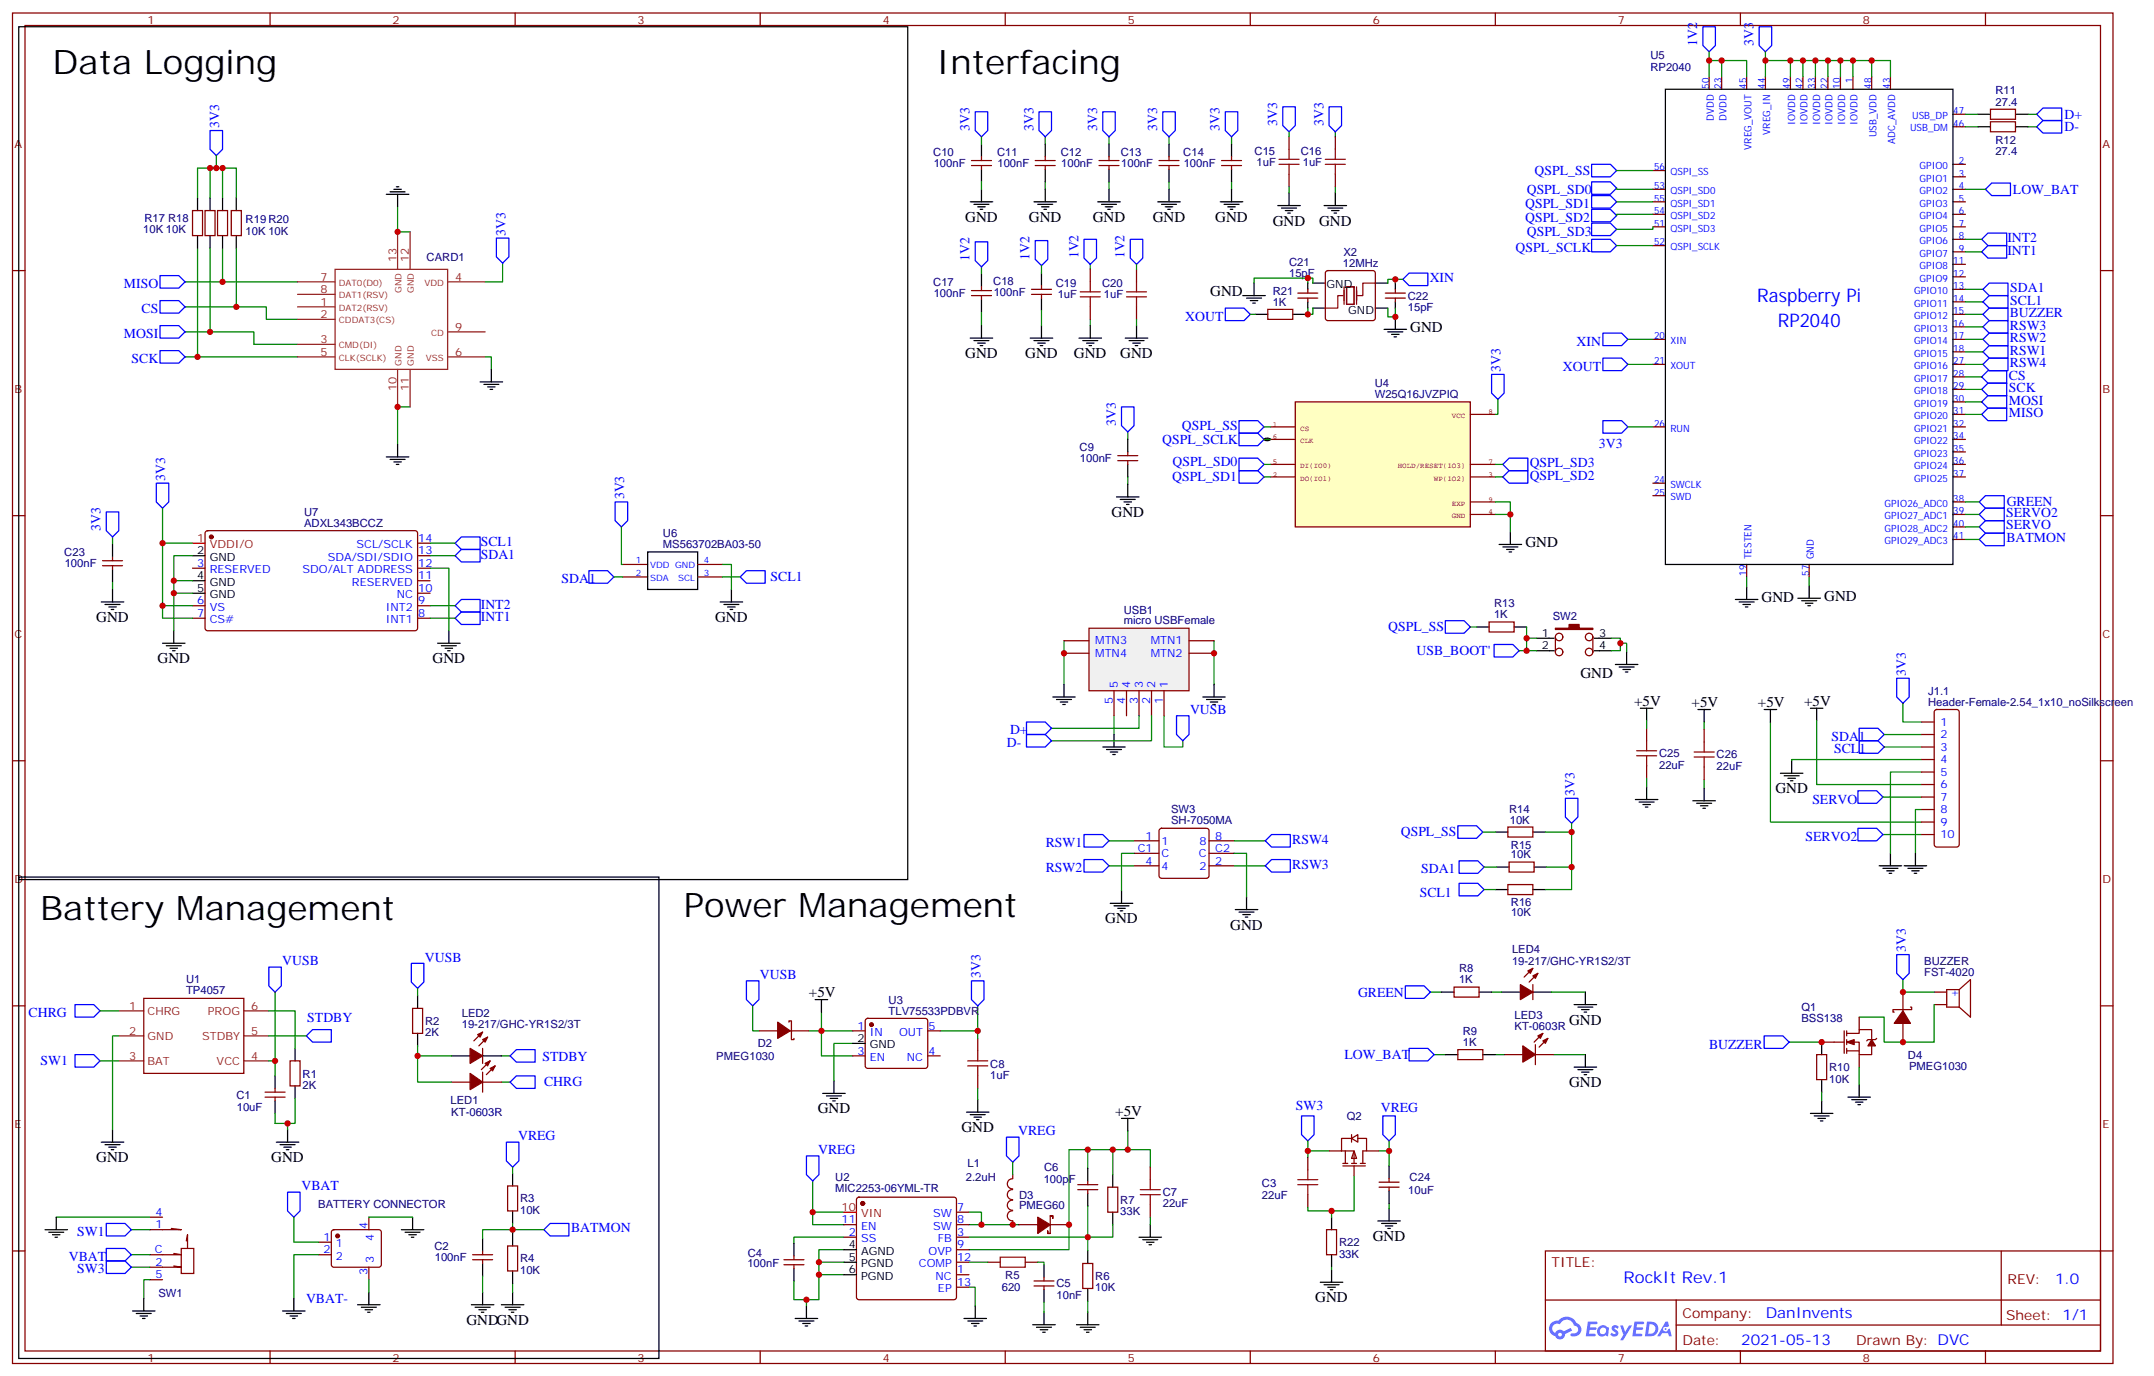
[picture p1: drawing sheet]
<svg xmlns="http://www.w3.org/2000/svg" width="608mm" height="388mm" viewBox="0 0 608 388" stroke-linecap="round" stroke-linejoin="round" font-family="sans-serif">
<defs><g id="words">
<g font-size="9.5">
<text x="14.8" y="21">Data Logging</text>
<text x="264.2" y="21">Interfacing</text>
<text x="11.3" y="259.4">Battery Management</text>
<text x="193" y="258.7">Power Management</text>
</g>
<g font-size="5.3" fill="#00f">
<text x="495.8" y="85.2">Raspberry Pi</text>
<text x="501.6" y="92.2">RP2040</text>
</g>
<text font-size="4.6" fill="#00f" x="458.1" y="361.9">RockIt Rev.1</text>
<g font-size="4.2">
<text x="272.3" y="62.6">GND</text>
<text x="290.3" y="62.6">GND</text>
<text x="308.3" y="62.6">GND</text>
<text x="325.3" y="62.6">GND</text>
<text x="342.9" y="62.6">GND</text>
<text x="359.1" y="63.6">GND</text>
<text x="372.2" y="63.6">GND</text>
<text x="341.5" y="83.4">GND</text>
<text x="397.9" y="93.6">GND</text>
<text x="272.3" y="101">GND</text>
<text x="289.3" y="101">GND</text>
<text x="303" y="101">GND</text>
<text x="316.1" y="101">GND</text>
<text x="313.6" y="145.8">GND</text>
<text x="430.4" y="154.3">GND</text>
<text x="497.1" y="169.8">GND</text>
<text x="514.7" y="169.5">GND</text>
<text x="27.2" y="175.5">GND</text>
<text x="201.8" y="175.5">GND</text>
<text x="44.4" y="187.1">GND</text>
<text x="122.1" y="187.1">GND</text>
<text x="445.9" y="191.4">GND</text>
<text x="461.1" y="199.1">+5V</text>
<text x="477.3" y="199.5">+5V</text>
<text x="496" y="199.5">+5V</text>
<text x="509.1" y="199.1">+5V</text>
<text x="500.9" y="223.8">GND</text>
<text x="311.9" y="260.5">GND</text>
<text x="347.1" y="262.3">GND</text>
<text x="228.2" y="281.3">+5V</text>
<text x="442.7" y="289.1">GND</text>
<text x="442.7" y="306.7">GND</text>
<text x="230.7" y="314.1">GND</text>
<text x="314.7" y="314.8">+5V</text>
<text x="271.3" y="319.4">GND</text>
<text x="27.2" y="327.9">GND</text>
<text x="76.6" y="327.9">GND</text>
<text x="387.3" y="350.1">GND</text>
<text x="371.1" y="367.4">GND</text>
<text x="131.6" y="373.7">GNDGND</text>
</g>
<g font-size="4.2" fill="#00f">
<text x="579.8" y="362.2">1.0</text>
<text x="498.2" y="371.7">DanInvents</text>
<text x="491.3" y="379.5">2021-05-13</text>
</g>
<g font-size="3.9" fill="#00f">
<text x="478.9" y="12.9" transform="rotate(-90 478.9 12.9)">1V2</text>
<text x="494.8" y="12.9" transform="rotate(-90 494.8 12.9)">3V3</text>
<text x="360.4" y="35.5" transform="rotate(-90 360.4 35.5)">3V3</text>
<text x="373.4" y="35.5" transform="rotate(-90 373.4 35.5)">3V3</text>
<text x="582.5" y="33.5">D+</text>
<text x="61.8" y="36.1" transform="rotate(-90 61.8 36.1)">3V3</text>
<text x="273.6" y="36.9" transform="rotate(-90 273.6 36.9)">3V3</text>
<text x="291.6" y="36.9" transform="rotate(-90 291.6 36.9)">3V3</text>
<text x="309.6" y="36.9" transform="rotate(-90 309.6 36.9)">3V3</text>
<text x="326.5" y="36.9" transform="rotate(-90 326.5 36.9)">3V3</text>
<text x="344.1" y="36.9" transform="rotate(-90 344.1 36.9)">3V3</text>
<text x="582.5" y="37">D-</text>
<text x="433" y="49.4">QSPL_SS</text>
<text x="430.3" y="58.7">QSPL_SD1</text>
<text x="430.8" y="54.8">QSPL_SD0</text>
<text x="568" y="54.7">LOW_BAT</text>
<text x="430.3" y="62.6">QSPL_SD2</text>
<text x="142.6" y="66.4" transform="rotate(-90 142.6 66.4)">3V3</text>
<text x="427.6" y="71.1">QSPL_SCLK</text>
<text x="430.8" y="66.5">QSPL_SD3</text>
<text x="566.4" y="71.8">INT1</text>
<text x="566.4" y="68.3">INT2</text>
<text x="273.6" y="73.6" transform="rotate(-90 273.6 73.6)">1V2</text>
<text x="290.5" y="73.2" transform="rotate(-90 290.5 73.2)">1V2</text>
<text x="304.3" y="72.9" transform="rotate(-90 304.3 72.9)">1V2</text>
<text x="317.3" y="72.9" transform="rotate(-90 317.3 72.9)">1V2</text>
<text x="35" y="81.3">MISO</text>
<text x="403.4" y="79.7">XIN</text>
<text x="567.2" y="82.4">SDA1</text>
<text x="39.9" y="88.3">CS</text>
<text x="567" y="89.4">BUZZER</text>
<text x="567.2" y="85.9">SCL1</text>
<text x="35" y="95.4">MOSI</text>
<text x="334.4" y="90.5">XOUT</text>
<text x="567.1" y="93">RSW3</text>
<text x="444.9" y="97.5">XIN</text>
<text x="567.1" y="96.5">RSW2</text>
<text x="567.1" y="100">RSW1</text>
<text x="37.1" y="102.4">SCK</text>
<text x="423.4" y="104.9" transform="rotate(-90 423.4 104.9)">3V3</text>
<text x="441" y="104.6">XOUT</text>
<text x="566.8" y="107.1">CS</text>
<text x="567.1" y="103.6">RSW4</text>
<text x="566.8" y="110.6">SCK</text>
<text x="566.8" y="114.1">MOSI</text>
<text x="566.8" y="117.7">MISO</text>
<text x="314.9" y="120.1" transform="rotate(-90 314.9 120.1)">3V3</text>
<text x="327.9" y="125.2">QSPL_SCLK</text>
<text x="333.5" y="121.4">QSPL_SS</text>
<text x="330.8" y="131.6">QSPL_SD0</text>
<text x="431.6" y="131.7">QSPL_SD3</text>
<text x="451.1" y="126.3">3V3</text>
<text x="46.6" y="135.6" transform="rotate(-90 46.6 135.6)">3V3</text>
<text x="330.7" y="135.8">QSPL_SD1</text>
<text x="431.6" y="135.3">QSPL_SD2</text>
<text x="176.1" y="140.9" transform="rotate(-90 176.1 140.9)">3V3</text>
<text x="566.2" y="142.9">GREEN</text>
<text x="28.4" y="149.8" transform="rotate(-90 28.4 149.8)">3V3</text>
<text x="566" y="149.3">SERVO</text>
<text x="566" y="145.8">SERVO2</text>
<text x="135.7" y="154">SCL1</text>
<text x="566.1" y="153">BATMON</text>
<text x="135.7" y="157.6">SDA1</text>
<text x="158.5" y="164.5">SDA1</text>
<text x="217.4" y="164">SCL1</text>
<text x="135.7" y="171.7">INT2</text>
<text x="135.7" y="175.2">INT1</text>
<text x="391.7" y="178.1">QSPL_SS</text>
<text x="399.7" y="184.9">USB_BOOT'</text>
<text x="537.7" y="190.6" transform="rotate(-90 537.7 190.6)">3V3</text>
<text x="335.8" y="201.4">VUSB</text>
<text x="285" y="207.2">D+</text>
<text x="516.8" y="209">SDA1</text>
<text x="284.1" y="210.7">D-</text>
<text x="517.5" y="212.5">SCL1</text>
<text x="444.2" y="224.5" transform="rotate(-90 444.2 224.5)">3V3</text>
<text x="511.4" y="226.7">SERVO</text>
<text x="295" y="239">RSW1</text>
<text x="364.6" y="238">RSW4</text>
<text x="395.2" y="236">QSPL_SS</text>
<text x="509.4" y="237.3">SERVO2</text>
<text x="364.6" y="245">RSW3</text>
<text x="295" y="246">RSW2</text>
<text x="401" y="246.2">SDA1</text>
<text x="400.6" y="253">SCL1</text>
<text x="537.7" y="268.6" transform="rotate(-90 537.7 268.6)">3V3</text>
<text x="79.7" y="272.3">VUSB</text>
<text x="119.9" y="271.3">VUSB</text>
<text x="276.6" y="276" transform="rotate(-90 276.6 276)">3V3</text>
<text x="214.4" y="276.2">VUSB</text>
<text x="383.2" y="281.2">GREEN</text>
<text x="8.1" y="286.8">CHRG</text>
<text x="86.7" y="288.2">STDBY</text>
<text x="153" y="299.2">STDBY</text>
<text x="379.3" y="298.8">LOW_BAT</text>
<text x="482.2" y="295.8">BUZZER</text>
<text x="11.5" y="300.6">SW1</text>
<text x="153.5" y="306.3">CHRG</text>
<text x="365.6" y="313.3">SW3</text>
<text x="389.6" y="313.8">VREG</text>
<text x="146.2" y="321.7">VREG</text>
<text x="287.3" y="320.3">VREG</text>
<text x="230.8" y="325.6">VREG</text>
<text x="85" y="335.8">VBAT</text>
<text x="161.1" y="347.7">BATMON</text>
<text x="21.8" y="348.6">SW1</text>
<text x="19.4" y="355.7">VBAT</text>
<text x="21.8" y="359.2">SW3</text>
<text x="86.4" y="367.6">VBAT-</text>
</g>
<g font-size="3.9" fill="#800">
<text x="437.8" y="357.5">TITLE:</text>
<text x="566.4" y="362.2">REV:</text>
<text x="474.7" y="371.7">Company:</text>
<text x="566.1" y="372.3">Sheet: 1/1</text>
<text x="474.7" y="379.4">Date:</text>
<text x="523.7" y="379.5">Drawn By: DVC</text>
</g>
<g font-size="3.2" fill="#800">
<text x="41.6" y="6.7">1</text>
<text x="110.8" y="6.7">2</text>
<text x="179.9" y="6.7">3</text>
<text x="249.1" y="6.7">4</text>
<text x="318.2" y="6.7">5</text>
<text x="387.3" y="6.7">6</text>
<text x="456.5" y="6.7">7</text>
<text x="525.6" y="6.7">8</text>
<text x="4.1" y="41.8">A</text>
<text x="593.2" y="41.8">A</text>
<text x="4.1" y="110.9">B</text>
<text x="593.2" y="110.9">B</text>
<text x="4.1" y="180.1">C</text>
<text x="593.2" y="180.1">C</text>
<text x="4.1" y="249.2">D</text>
<text x="593.2" y="249.2">D</text>
<text x="4.1" y="318.3">E</text>
<text x="593.2" y="318.3">E</text>
<text x="41.6" y="384.1">1</text>
<text x="110.8" y="384.1">2</text>
<text x="179.9" y="384.1">3</text>
<text x="249.1" y="384.1">4</text>
<text x="318.2" y="384.1">5</text>
<text x="387.3" y="384.1">6</text>
<text x="456.5" y="384.1">7</text>
<text x="525.6" y="384.1">8</text>
</g>
<g font-size="3.2" fill="#000080">
<text x="465.7" y="16.8">U5</text>
<text x="465.7" y="19.9">RP2040</text>
<text x="563" y="29.8">27.4</text>
<text x="563" y="26.6">R11</text>
<text x="563" y="40.5">R12</text>
<text x="263.3" y="44">C10</text>
<text x="263.4" y="47.2">100nF</text>
<text x="281.3" y="44">C11</text>
<text x="281.4" y="47.2">100nF</text>
<text x="299.3" y="44">C12</text>
<text x="299.4" y="47.2">100nF</text>
<text x="316.2" y="44">C13</text>
<text x="316.4" y="47.2">100nF</text>
<text x="333.9" y="44">C14</text>
<text x="334" y="47.2">100nF</text>
<text x="354" y="43.6">C15</text>
<text x="354.5" y="46.8">1uF</text>
<text x="367" y="43.6">C16</text>
<text x="367.6" y="46.8">1uF</text>
<text x="563" y="43.6">27.4</text>
<text x="40.4" y="65.8">10K 10K</text>
<text x="40.7" y="62.7">R17 R18</text>
<text x="69.3" y="63">R19 R20</text>
<text x="69.3" y="66.2">10K 10K</text>
<text x="120.4" y="73.6">CARD1</text>
<text x="363.7" y="75">C21</text>
<text x="378.9" y="75.3">12MHz</text>
<text x="379" y="72.2">X2</text>
<text x="263.3" y="80.7">C17</text>
<text x="263.4" y="83.9">100nF</text>
<text x="280.3" y="80.3">C18</text>
<text x="280.4" y="83.5">100nF</text>
<text x="297.9" y="81">C19</text>
<text x="311" y="81">C20</text>
<text x="359.1" y="83.1">R21</text>
<text x="363.7" y="78.1">15pF</text>
<text x="298.4" y="84.2">1uF</text>
<text x="311.5" y="84.2">1uF</text>
<text x="359.1" y="86.2">1K</text>
<text x="397.2" y="87.7">15pF</text>
<text x="397.2" y="84.5">C22</text>
<text x="387.9" y="112.3">W25Q16JVZPIQ</text>
<text x="387.9" y="109.3">U4</text>
<text x="304.6" y="127.2">C9</text>
<text x="304.7" y="130.4">100nF</text>
<text x="85.8" y="148.6">ADXL343BCCZ</text>
<text x="85.8" y="145.5">U7</text>
<text x="187" y="154.7">MS563702BA03-50</text>
<text x="187" y="151.5">U6</text>
<text x="18.1" y="156.9">C23</text>
<text x="18.3" y="160.1">100nF</text>
<text x="317.1" y="173.1">USB1</text>
<text x="421.6" y="171.3">R13</text>
<text x="317.1" y="176.2">micro USBFemale</text>
<text x="421.6" y="174.4">1K</text>
<text x="438.1" y="174.9">SW2</text>
<text x="544" y="196">J1.1</text>
<text x="544" y="199.1">Header-Female-2.54_1x10_noSilkscreen</text>
<text x="468.1" y="213.6">C25</text>
<text x="484.4" y="214">C26</text>
<text x="468.1" y="216.8">22uF</text>
<text x="484.4" y="217.2">22uF</text>
<text x="330.4" y="232.4">SH-7050MA</text>
<text x="330.4" y="229.4">SW3</text>
<text x="425.8" y="229.3">R14</text>
<text x="426" y="232.4">10K</text>
<text x="426.3" y="239.4">R15</text>
<text x="426.3" y="242.1">10K</text>
<text x="426.3" y="255.6">R16</text>
<text x="426.3" y="258.5">10K</text>
<text x="426.6" y="269">LED4</text>
<text x="411.7" y="274.3">R8</text>
<text x="426.6" y="272.1">19-217/GHC-YR1S2/3T</text>
<text x="542.9" y="275.3">FST-4020</text>
<text x="542.9" y="272.3">BUZZER</text>
<text x="52.5" y="280.4">TP4057</text>
<text x="52.5" y="277.4">U1</text>
<text x="411.7" y="277.4">1K</text>
<text x="130.3" y="286.9">LED2</text>
<text x="250.7" y="286.2">TLV75533PDBVR</text>
<text x="250.7" y="283.3">U3</text>
<text x="427.3" y="287.3">LED3</text>
<text x="508.3" y="285.3">Q1</text>
<text x="119.9" y="292.3">2K</text>
<text x="119.9" y="289.2">R2</text>
<text x="130.3" y="290.1">19-217/GHC-YR1S2/3T</text>
<text x="412.7" y="292">R9</text>
<text x="427.3" y="290.5">KT-0603R</text>
<text x="508.3" y="288.4">BSS138</text>
<text x="202.1" y="299">PMEG1030</text>
<text x="213.8" y="295.5">D2</text>
<text x="412.7" y="295.1">1K</text>
<text x="538.4" y="298.7">D4</text>
<text x="85.4" y="304">R1</text>
<text x="279.4" y="304.3">1uF</text>
<text x="279.4" y="301.2">C8</text>
<text x="516.1" y="305.4">10K</text>
<text x="516.1" y="302.2">R10</text>
<text x="538.7" y="301.9">PMEG1030</text>
<text x="66.7" y="310">C1</text>
<text x="85.4" y="307.1">2K</text>
<text x="127.1" y="311.4">LED1</text>
<text x="66.8" y="313.5">10uF</text>
<text x="127.3" y="314.9">KT-0603R</text>
<text x="380" y="315.9">Q2</text>
<text x="273" y="329.4">L1</text>
<text x="235.7" y="333.2">U2</text>
<text x="272.5" y="333.2">2.2uH</text>
<text x="294.5" y="333.6">100pF</text>
<text x="294.6" y="330.4">C6</text>
<text x="356.1" y="335">C3</text>
<text x="397.7" y="333.2">C24</text>
<text x="89.8" y="340.7">BATTERY CONNECTOR</text>
<text x="146.8" y="339.2">R3</text>
<text x="235.6" y="336.4">MIC2253-06YML-TR</text>
<text x="287.5" y="338.2">D3</text>
<text x="287.5" y="341">PMEG60</text>
<text x="316.1" y="339.6">R7</text>
<text x="328.1" y="340.6">22uF</text>
<text x="328.1" y="337.4">C7</text>
<text x="356.1" y="338.2">22uF</text>
<text x="397.4" y="336.8">10uF</text>
<text x="146.8" y="342.4">10K</text>
<text x="316.1" y="342.8">33K</text>
<text x="122.6" y="352.7">C2</text>
<text x="377.8" y="351.6">R22</text>
<text x="122.7" y="355.8">100nF</text>
<text x="146.8" y="359.3">10K</text>
<text x="146.8" y="356.2">R4</text>
<text x="210.9" y="357.6">100nF</text>
<text x="211" y="354.8">C4</text>
<text x="377.8" y="354.8">33K</text>
<text x="44.7" y="365.8">SW1</text>
<text x="282.7" y="364.3">620</text>
<text x="283.6" y="360.8">R5</text>
<text x="298.1" y="363.2">C5</text>
<text x="309" y="364.3">10K</text>
<text x="309" y="361.1">R6</text>
<text x="298.1" y="366.4">10nF</text>
</g>
<g font-size="3.2" fill="#8d2323">
<text x="111.8" y="73.9" transform="rotate(-90 111.8 73.9)">13</text>
<text x="115.4" y="73.9" transform="rotate(-90 115.4 73.9)">12</text>
<text x="90.4" y="79.2">7</text>
<text x="90.4" y="82.7">8</text>
<text x="128.4" y="79.2">4</text>
<text x="90.4" y="86.2">1</text>
<text x="90.4" y="89.7">2</text>
<text x="128.4" y="93.3">9</text>
<text x="90.4" y="96.8">3</text>
<text x="90.4" y="100.3">5</text>
<text x="128.4" y="100.3">6</text>
<text x="111.8" y="110.4" transform="rotate(-90 111.8 110.4)">10</text>
<text x="115.4" y="110.4" transform="rotate(-90 115.4 110.4)">11</text>
<text x="36.4" y="284.8">1</text>
<text x="41.6" y="286.2">CHRG</text>
<text x="58.7" y="286.2">PROG</text>
<text x="70.9" y="284.8">6</text>
<text x="36.4" y="291.9">2</text>
<text x="41.6" y="293.3">GND</text>
<text x="57" y="293.3">STDBY</text>
<text x="70.9" y="291.9">5</text>
<text x="36.4" y="298.9">3</text>
<text x="70.9" y="298.9">4</text>
<text x="41.6" y="300.4">BAT</text>
<text x="61.1" y="300.4">VCC</text>
</g>
<g font-size="3.2">
<text x="374.3" y="81.3">GND</text>
<text x="380.4" y="88.7">GND</text>
<text x="55.7" y="156.4">2</text>
<text x="59.2" y="158.2">GND</text>
<text x="55.7" y="163.5">4</text>
<text x="55.7" y="167">5</text>
<text x="59.2" y="165.2">GND</text>
<text x="59.2" y="168.8">GND</text>
<text x="435.1" y="179.7">1</text>
<text x="451.2" y="179.7">3</text>
<text x="435.1" y="183.2">2</text>
<text x="451.2" y="183.2">4</text>
<text x="241.9" y="294">2</text>
<text x="245.4" y="295.8">GND</text>
<text x="239.5" y="352.2">4</text>
<text x="243" y="354">AGND</text>
<text x="239.5" y="355.7">5</text>
<text x="239.5" y="359.3">6</text>
<text x="243" y="357.5">PGND</text>
<text x="243" y="361">PGND</text>
</g>
<g font-size="3.2" fill="#f00">
<text x="55.7" y="152.9">1</text>
<text x="59.2" y="154.7">VDDI/O</text>
<text x="237.4" y="341.6">10</text>
<text x="243" y="343.4">VIN</text>
</g>
<g font-size="3.2" fill="#00f">
<text x="100.6" y="154.7">SCL/SCLK</text>
<text x="118" y="152.9">14</text>
<text x="55.7" y="159.9">3</text>
<text x="59.2" y="161.7">RESERVED</text>
<text x="85.4" y="161.7">SDO/ALT ADDRESS</text>
<text x="92.5" y="158.2">SDA/SDI/SDIO</text>
<text x="118" y="159.9">12</text>
<text x="118" y="156.4">13</text>
<text x="99.3" y="165.2">RESERVED</text>
<text x="118" y="167">10</text>
<text x="118" y="163.5">11</text>
<text x="55.7" y="170.5">6</text>
<text x="59.2" y="172.3">VS</text>
<text x="108.8" y="172.3">INT2</text>
<text x="111.9" y="168.8">NC</text>
<text x="118" y="170.5">9</text>
<text x="55.7" y="174.1">7</text>
<text x="59.2" y="175.8">CS#</text>
<text x="108.8" y="175.8">INT1</text>
<text x="118" y="174.1">8</text>
<text x="309" y="185.3">MTN4</text>
<text x="309" y="181.8">MTN3</text>
<text x="324.7" y="185.3">MTN2</text>
<text x="324.7" y="181.8">MTN1</text>
<text x="315.4" y="194.2" transform="rotate(-90 315.4 194.2)">5</text>
<text x="318.9" y="194.2" transform="rotate(-90 318.9 194.2)">4</text>
<text x="322.4" y="194.2" transform="rotate(-90 322.4 194.2)">3</text>
<text x="326" y="194.2" transform="rotate(-90 326 194.2)">2</text>
<text x="329.5" y="194.2" transform="rotate(-90 329.5 194.2)">1</text>
<text x="314" y="198.7" transform="rotate(-90 314 198.7)">5</text>
<text x="317.5" y="198.7" transform="rotate(-90 317.5 198.7)">4</text>
<text x="321" y="198.7" transform="rotate(-90 321 198.7)">3</text>
<text x="324.6" y="198.7" transform="rotate(-90 324.6 198.7)">2</text>
<text x="328.1" y="198.7" transform="rotate(-90 328.1 198.7)">1</text>
<text x="547.5" y="204.8">1</text>
<text x="547.5" y="208.3">2</text>
<text x="547.5" y="211.8">3</text>
<text x="547.5" y="215.3">4</text>
<text x="547.5" y="218.9">5</text>
<text x="547.5" y="222.4">6</text>
<text x="547.5" y="225.9">7</text>
<text x="547.5" y="229.4">8</text>
<text x="547.5" y="233">9</text>
<text x="323.2" y="236.9">1</text>
<text x="327.7" y="238.3">1</text>
<text x="338.4" y="238.3">8</text>
<text x="342.9" y="236.9">8</text>
<text x="547.5" y="236.5">10</text>
<text x="321" y="240.4">C1</text>
<text x="323.2" y="243.9">4</text>
<text x="327.7" y="241.8">C</text>
<text x="327.7" y="245.3">4</text>
<text x="338.2" y="241.8">C</text>
<text x="338.4" y="245.3">2</text>
<text x="342.9" y="243.9">2</text>
<text x="342.9" y="240.4">C2</text>
<text x="550.3" y="281">+</text>
<text x="241.9" y="290.5">1</text>
<text x="245.4" y="292.2">IN</text>
<text x="253.7" y="292.2">OUT</text>
<text x="261.9" y="290.5">5</text>
<text x="241.9" y="297.5">3</text>
<text x="245.4" y="299.3">EN</text>
<text x="255.9" y="299.3">NC</text>
<text x="261.9" y="297.5">4</text>
<text x="270.1" y="341.6">7</text>
<text x="43.8" y="346.6">1</text>
<text x="43.8" y="343">4</text>
<text x="103.7" y="346.7" transform="rotate(-90 103.7 346.7)">4</text>
<text x="237.4" y="345.2">11</text>
<text x="243" y="346.9">EN</text>
<text x="263.3" y="346.9">SW</text>
<text x="263.3" y="343.4">SW</text>
<text x="270.1" y="345.2">8</text>
<text x="43.6" y="353.6">C</text>
<text x="91.3" y="350.1">1</text>
<text x="91.3" y="353.6">2</text>
<text x="94.8" y="351.9">1</text>
<text x="105.5" y="350.2" transform="rotate(-90 105.5 350.2)">4</text>
<text x="239.5" y="348.7">2</text>
<text x="243" y="350.4">SS</text>
<text x="262" y="354">OVP</text>
<text x="264.6" y="350.4">FB</text>
<text x="270.1" y="348.7">3</text>
<text x="270.1" y="352.2">9</text>
<text x="43.8" y="357.2">2</text>
<text x="94.8" y="355.4">2</text>
<text x="103.7" y="359.7" transform="rotate(-90 103.7 359.7)">3</text>
<text x="105.5" y="356.2" transform="rotate(-90 105.5 356.2)">3</text>
<text x="259.3" y="357.5">COMP</text>
<text x="270.1" y="359.3">1</text>
<text x="270.1" y="355.7">12</text>
<text x="43.8" y="360.7">5</text>
<text x="264" y="361">NC</text>
<text x="264.6" y="364.6">EP</text>
<text x="270.1" y="362.8">13</text>
</g>
<g font-size="2.8" fill="#00f">
<text x="522.8" y="23.6" transform="rotate(-90 522.8 23.6)">1</text>
<text x="482.2" y="25.1" transform="rotate(-90 482.2 25.1)">50</text>
<text x="485.7" y="25.1" transform="rotate(-90 485.7 25.1)">23</text>
<text x="492.8" y="25.1" transform="rotate(-90 492.8 25.1)">45</text>
<text x="498.1" y="25.1" transform="rotate(-90 498.1 25.1)">44</text>
<text x="505.1" y="25.1" transform="rotate(-90 505.1 25.1)">49</text>
<text x="508.7" y="25.1" transform="rotate(-90 508.7 25.1)">42</text>
<text x="512.2" y="25.1" transform="rotate(-90 512.2 25.1)">33</text>
<text x="515.7" y="25.1" transform="rotate(-90 515.7 25.1)">22</text>
<text x="519.3" y="25.1" transform="rotate(-90 519.3 25.1)">10</text>
<text x="528.1" y="25.1" transform="rotate(-90 528.1 25.1)">48</text>
<text x="533.4" y="25.1" transform="rotate(-90 533.4 25.1)">43</text>
<text x="483.6" y="34" transform="rotate(-90 483.6 34)">DVDD</text>
<text x="487.1" y="34" transform="rotate(-90 487.1 34)">DVDD</text>
<text x="506.5" y="35.2" transform="rotate(-90 506.5 35.2)">IOVDD</text>
<text x="510" y="35.2" transform="rotate(-90 510 35.2)">IOVDD</text>
<text x="513.6" y="35.2" transform="rotate(-90 513.6 35.2)">IOVDD</text>
<text x="517.1" y="35.2" transform="rotate(-90 517.1 35.2)">IOVDD</text>
<text x="520.6" y="35.2" transform="rotate(-90 520.6 35.2)">IOVDD</text>
<text x="524.1" y="35.2" transform="rotate(-90 524.1 35.2)">IOVDD</text>
<text x="539.5" y="33.6">USB_DP</text>
<text x="551.1" y="32.2">47</text>
<text x="551.1" y="35.7">46</text>
<text x="499.4" y="38" transform="rotate(-90 499.4 38)">VREG_IN</text>
<text x="529.4" y="38.7" transform="rotate(-90 529.4 38.7)">USB_VDD</text>
<text x="534.7" y="40.6" transform="rotate(-90 534.7 40.6)">ADC_AVDD</text>
<text x="538.9" y="37.1">USB_DM</text>
<text x="494.2" y="42.2" transform="rotate(-90 494.2 42.2)">VREG_VOUT</text>
<text x="541.6" y="47.7">GPIO0</text>
<text x="552.7" y="46.3">2</text>
<text x="466.7" y="48.1">56</text>
<text x="466.7" y="53.4">53</text>
<text x="471.3" y="49.4">QSPI_SS</text>
<text x="541.6" y="51.2">GPIO1</text>
<text x="552.7" y="53.4">4</text>
<text x="552.7" y="49.8">3</text>
<text x="466.7" y="56.9">55</text>
<text x="471.3" y="58.3">QSPI_SD1</text>
<text x="471.3" y="54.7">QSPI_SD0</text>
<text x="541.6" y="58.3">GPIO3</text>
<text x="541.6" y="54.7">GPIO2</text>
<text x="552.7" y="56.9">5</text>
<text x="466.7" y="60.4">54</text>
<text x="466.7" y="64">51</text>
<text x="471.3" y="61.8">QSPI_SD2</text>
<text x="471.3" y="65.3">QSPI_SD3</text>
<text x="541.6" y="65.3">GPIO5</text>
<text x="541.6" y="61.8">GPIO4</text>
<text x="552.7" y="64">7</text>
<text x="552.7" y="60.4">6</text>
<text x="466.7" y="69.3">52</text>
<text x="471.3" y="70.6">QSPI_SCLK</text>
<text x="541.6" y="68.8">GPIO6</text>
<text x="552.7" y="71">9</text>
<text x="552.7" y="67.5">8</text>
<text x="541.6" y="72.4">GPIO7</text>
<text x="541.6" y="75.9">GPIO8</text>
<text x="551.1" y="74.5">11</text>
<text x="540.1" y="83">GPIO10</text>
<text x="541.6" y="79.4">GPIO9</text>
<text x="551.1" y="81.6">13</text>
<text x="551.1" y="78.1">12</text>
<text x="540.1" y="86.5">GPIO11</text>
<text x="551.1" y="88.7">15</text>
<text x="551.1" y="85.1">14</text>
<text x="466.7" y="95.7">20</text>
<text x="540.1" y="93.5">GPIO13</text>
<text x="540.1" y="90">GPIO12</text>
<text x="551.1" y="95.7">17</text>
<text x="551.1" y="92.2">16</text>
<text x="471.3" y="97.1">XIN</text>
<text x="540.1" y="100.6">GPIO15</text>
<text x="540.1" y="97.1">GPIO14</text>
<text x="551.1" y="99.2">18</text>
<text x="466.7" y="102.8">21</text>
<text x="471.3" y="104.1">XOUT</text>
<text x="540.1" y="107.7">GPIO17</text>
<text x="540.1" y="104.1">GPIO16</text>
<text x="551.1" y="106.3">28</text>
<text x="551.1" y="102.8">27</text>
<text x="540.1" y="111.2">GPIO18</text>
<text x="551.1" y="113.3">30</text>
<text x="551.1" y="109.8">29</text>
<text x="540.1" y="118.2">GPIO20</text>
<text x="540.1" y="114.7">GPIO19</text>
<text x="551.1" y="116.9">31</text>
<text x="466.7" y="120.4">26</text>
<text x="471.3" y="121.8">RUN</text>
<text x="540.1" y="125.3">GPIO22</text>
<text x="540.1" y="121.8">GPIO21</text>
<text x="551.1" y="123.9">34</text>
<text x="551.1" y="120.4">32</text>
<text x="540.1" y="128.8">GPIO23</text>
<text x="551.1" y="131">36</text>
<text x="551.1" y="127.5">35</text>
<text x="466.7" y="136.3">24</text>
<text x="471.3" y="137.6">SWCLK</text>
<text x="540.1" y="135.9">GPIO25</text>
<text x="540.1" y="132.3">GPIO24</text>
<text x="551.1" y="134.5">37</text>
<text x="466.7" y="139.8">25</text>
<text x="471.3" y="141.2">SWD</text>
<text x="531.7" y="142.9">GPIO26_ADC0</text>
<text x="551.1" y="141.6">38</text>
<text x="531.7" y="150">GPIO28_ADC2</text>
<text x="531.7" y="146.5">GPIO27_ADC1</text>
<text x="551.1" y="148.6">40</text>
<text x="551.1" y="145.1">39</text>
<text x="531.7" y="153.5">GPIO29_ADC3</text>
<text x="551.1" y="152.2">41</text>
<text x="494.2" y="157.8" transform="rotate(-90 494.2 157.8)">TESTEN</text>
<text x="511.8" y="157.8" transform="rotate(-90 511.8 157.8)">GND</text>
<text x="492.8" y="162.4" transform="rotate(-90 492.8 162.4)">19</text>
<text x="510.4" y="162.4" transform="rotate(-90 510.4 162.4)">57</text>
</g>
<g font-size="2.5" fill="#8d2323">
<text x="95.6" y="80.6">DAT0(D0)</text>
<text x="113.2" y="82.7" transform="rotate(-90 113.2 82.7)">GND</text>
<text x="116.8" y="82.7" transform="rotate(-90 116.8 82.7)">GND</text>
<text x="119.7" y="80.6">VDD</text>
<text x="95.6" y="87.6">DAT2(RSV)</text>
<text x="95.6" y="84.1">DAT1(RSV)</text>
<text x="95.6" y="91.2">CDDAT3(CS)</text>
<text x="121.6" y="94.7">CD</text>
<text x="95.6" y="98.2">CMD(DI)</text>
<text x="95.6" y="101.7">CLK(SCLK)</text>
<text x="120.2" y="101.7">VSS</text>
<text x="113.2" y="103.2" transform="rotate(-90 113.2 103.2)">GND</text>
<text x="116.8" y="103.2" transform="rotate(-90 116.8 103.2)">GND</text>
</g>
<g font-size="2.5" fill="#00f">
<text x="179.4" y="158.9">1</text>
<text x="183.4" y="160.3">VDD GND</text>
<text x="198.6" y="158.9">4</text>
<text x="179.4" y="162.4">2</text>
<text x="183.4" y="163.8">SDA</text>
<text x="191.4" y="163.8">SCL</text>
<text x="198.6" y="162.4">3</text>
</g>
<g font-size="2.1" fill="#840000">
<text x="409.6" y="118">VCC</text>
<text x="419.9" y="116.9">8</text>
<text x="359.1" y="120.4">1</text>
<text x="359.1" y="123.9">6</text>
<text x="366.9" y="121.5">CS</text>
<text x="366.9" y="125">CLK</text>
<text x="359.1" y="131">5</text>
<text x="419.9" y="131">7</text>
<text x="359.1" y="134.5">2</text>
<text x="366.9" y="132.1">DI(IO0)</text>
<text x="366.9" y="135.6">DO(IO1)</text>
<text x="394.4" y="132.1">HOLD/RESET(IO3)</text>
<text x="404.6" y="135.6">WP(IO2)</text>
<text x="419.9" y="134.5">3</text>
<text x="409.6" y="142.7">EXP</text>
<text x="419.9" y="141.6">9</text>
<text x="409.6" y="146.2">GND</text>
<text x="419.9" y="145.1">4</text>
</g>
</g></defs>
<g fill="none" stroke="#870000" stroke-width=".35">
<path d="M3.5 3.7h592.7v381h-592.7zM7.1 7.2h585.6v373.9h-585.6zM76.2 3.7v3.5M145.3 3.7v3.5M214.5 3.7v3.5M283.6 3.7v3.5M352.8 3.7v3.5M421.9 3.7v3.5M491.1 3.7v3.5M560.2 3.7v3.5M3.5 76.3h3.6M592.7 76.3h3.5"/>
<path d="M3.5 145.5h3.6M592.7 145.5h3.5M3.5 214.6h3.6M592.7 214.6h3.5M3.5 283.8h3.6M592.7 283.8h3.5M3.5 352.9h3.6M436 352.9h156.7v28.2h-156.7zM564.7 352.9v20.9M592.7 352.9h3.5M436.1 366.8h156.4M472.9 373.8h119.6"/>
<path d="M472.9 366.8v14.1M76.2 381.1v3.6M145.3 381.1v3.6M214.5 381.1v3.6M283.6 381.1v3.6M352.8 381.1v3.6M421.9 381.1v3.6M491.1 381.1v3.6M560.2 381.1v3.6"/>
</g>
<g fill="#5487ff">
<path d="M455 374.1a1.22 1.22 0 0 1 1.7 .3l-.3 .5a.47 .47 0 0 0-.4-.4 .47 .47 0 0 0-.5 .2l.1 .2a1.23 1.23 0 0 1 .7 1.9 1.44 1.44 0 0 1-2-.3l.5-.5 .7 .4a.29 .29 0 0 0 .4-.3 .29 .29 0 0 0-.3-.3 1.04 1.04 0 0 1-.6-1.7z"/>
<path d="M448 372.8h2.4l.3 .2-.1 .5-1.8 .1-.2 .8h1.6l.3 .4-.4 .4h-1.6l-.1 1.1h1.7l.2 .3-.2 .3-2.7 .1z"/>
<path d="M461.2 372.9h2.3l.4 .1-.2 .5-1.8 .1-.1 .8h1.5l.3 .4-.4 .4h-1.5l-.2 1.1h1.7l.2 .3-.2 .3-2.6 .1z"/>
<path d="M469.9 372.9h.7l.3 1.2-.6 .3a.69 .69 0 0 0-1 .3 .69 .69 0 0 0 .5 1 .69 .69 0 0 0 .8-.7l.5-.2 .6 2.2h-.8l-.2-.9h-1.7l-.5 .9h-.9z"/>
<path d="M457.1 373.9h.8l.6 1.9 1.1-1.9h.9l-2.5 4.2h-.9l.9-1.5z"/>
<path d="M464.7 372.9l-.6 4.1h1.4a2.11 2.11 0 0 0 2.4-2.1 2.11 2.11 0 0 0-2.5-2zM465.4 373.6a1.39 1.39 0 0 1 1.7 1.4 1.39 1.39 0 0 1-1.8 1.3h-.3z"/>
<path d="M451 374.5a1.54 1.54 0 0 0-.1 2.1 1.54 1.54 0 0 0 2.2 .2l.6 .2 .3-2.3-.2-.2-.4-.1a1.49 1.49 0 0 0-2.4 .1zM451.3 375.5a.95 .95 0 0 1 1.9 0 .95 .95 0 0 1-1.9 0z"/>
<path d="M437.7 373.2a2.18 2.18 0 0 0 1.1 3.7 1.44 1.44 0 0 0 1.6 1 1.44 1.44 0 0 0 1.2-1.5l2-1-.4-.8-2 1a1.47 1.47 0 0 0-2.4 .4 1.39 1.39 0 0 1-.6-1.9 1.39 1.39 0 0 1 2-.5 2.12 2.12 0 0 1 2.1-1.3 2.12 2.12 0 0 1 1.9 1.7 1.14 1.14 0 0 1 1.1 1.4 1.14 1.14 0 0 1-1.7 .8 .43 .43 0 0 0-.5 .3 .43 .43 0 0 0 .4 .5 1.98 1.98 0 0 0 2.6-1.2 1.98 1.98 0 0 0-1.3-2.5 3.1 3.1 0 0 0-5.2-.7l-.9 .1zM439.6 376.5a.55 .55 0 0 1 1.1 0 .55 .55 0 0 1-1.1 0z"/>
<circle cx="470" cy="375" r=".26"/>
</g>
<path d="M33.5 285.2h7.1M33.5 292.2h7.1M33.5 299.3h7.1M68.8 285.2h7M68.8 292.2h7M68.8 299.3h7" fill="none" stroke="#8c2424" stroke-width=".35"/>
<g fill="none" stroke="#870000" stroke-width=".35">
<path d="M40.6 281.7h28.2v21.1h-28.2zM81.8 299.3h2.9v7.1h-2.9zM74.8 309.5h5.6M74.8 308.1h5.6M77.6 307.1v1M77.6 309.5v1.1M42.3 343.4h3.6M48.3 346.6l2.9 .3h-8.9M49 353.6l2.2 .4h-8.9M49 357.2l2.2 .3h-8.9M51.2 352.2h3.5v7.1h-3.5zM52.6 350.1l.3-1.8v3.9"/>
<path d="M90 354h3.5M90 350.4h3.5M93.7 347.1l.5-.2h12.7l.5 .2 .2 .5-.1 9.5-.6 .4-13-.1-.4-.6v-9.2zM104.1 343.4v3.5M104.1 357.5v3.5M42.3 361h3.6"/>
</g>
<g fill="none" stroke="#000" stroke-width=".35">
<path d="M297 196.6h6.4M298.1 197.3h4.2M299.2 198h2.1M299.9 198.8h.7M300.2 193.1v3.5M339.4 196.6h6.3M340.4 197.3h4.3M341.5 198h2.1M342.2 198.8h.7M342.5 193.1v3.5M311.1 210.7h6.4M312.2 211.5h4.2"/>
<path d="M313.3 212.2h2.1M314 212.9h.7M314.3 207.2v3.5M83.3 295.8v3.5M31.7 318.7v3.5M77.6 303.5v3.6M77.6 310.6v3.5M81.1 318.7v3.5M83.3 306.4v3.5M28.6 322.2h6.3M29.6 322.9h4.3M30.7 323.6h2.1"/>
<path d="M31.4 324.3h.7M78 322.2h6.3M79 322.9h4.3M80.1 323.6h2.1M80.8 324.3h.7M12.7 346.9h6.3M13.8 347.6h4.2M14.8 348.3h2.1M15.5 349h.7M15.9 343.4v3.5M113.2 346.9h6.4M114.3 347.6h4.2"/>
<path d="M115.4 348.3h2.1M116.1 349h.7M116.4 343.4v3.5M37.4 369.9h6.3M38.5 370.6h4.2M39.5 371.3h2.1M40.2 372h.7M40.6 366.3v3.6M100.9 368.1h6.3M102 368.8h4.2M103 369.5h2.1M103.7 370.2h.7"/>
<path d="M104.1 364.6v3.5"/>
</g>
<g fill="none" stroke="#008700" stroke-width=".35">
<path d="M300.2 180.8v12.3M342.5 180.8v12.3M314.3 201.9v5.3M328.4 201.9v8.8h5.3v-1.7M77.6 279.9v19.4h-1.8M28.2 285.2h5.3M28.2 299.3h5.3M33.5 292.2h-1.8v26.5M75.8 285.2h7.5v10.6M75.8 292.2h10.6M77.6 299.3v4.2M81.1 316.9v1.8"/>
<path d="M83.3 309.9v7h-5.7v-2.8M15.9 343.4h26.4M37 357.5h5.3M37 354h5.3M37 346.9h5.3M82.9 343.4v7h7.1M90 354h-7.1v12.3M104.1 343.4h12.3M42.3 361h-1.7v5.3M104.1 361v3.6"/>
</g>
<path d="M75.8 272.8h3.6v5.3l-1.8 1.8-1.8-1.8zM21.2 283.4h5.3l1.7 1.8-1.7 1.7h-5.3zM21.2 297.5h5.3l1.7 1.8-1.7 1.8h-5.3zM86.4 292.2l1.8-1.7h5.3v3.5h-5.3zM81.1 336.3h3.6v5.3l-1.8 1.8-1.8-1.8zM30 355.7h5.3l1.7 1.8-1.7 1.8h-5.3zM30 352.2h5.3l1.7 1.8-1.7 1.7h-5.3zM30 345.2h5.3l1.7 1.7-1.7 1.8h-5.3z" fill="none" stroke="#00f" stroke-width=".35"/>
<circle cx="95.2" cy="348.7" r=".53" fill="#870000" stroke="#870000" stroke-width=".35"/>
<path d="M307.3 177.2h28.2v17.7h-28.2z" fill="#f0f0f0" stroke="#870000" stroke-width=".35"/>
<g fill="none" stroke="#870000" stroke-width=".35">
<path d="M363.7 38.6v3.5M376.8 38.6v3.5M482.2 21.7v3.5M485.8 21.7v3.5M492.8 21.7v3.5M498.1 21.7v3.5M505.2 21.7v3.5M508.7 21.7v3.5M512.2 21.7v3.5M515.8 21.7v3.5M519.3 21.7v3.5M522.8 21.7v3.5"/>
<path d="M528.1 21.7v3.5M533.4 21.7v3.5M551 32.2h3.6M551 35.8h3.6M561.6 30.8h7.1v2.9h-7.1zM561.6 34.4h7.1v2.8h-7.1zM54.3 59.4h2.8v7.1h-2.8zM57.9 59.4h2.8v7.1h-2.8zM61.4 59.4h2.8v7.1h-2.8zM65.3 59.4h2.8v7.1h-2.8zM274.1 46.7h5.7M274.1 45.3h5.7"/>
<path d="M276.9 44.2v1.1M276.9 46.7v1.1M292.1 46.7h5.6M292.1 45.3h5.6M294.9 44.2v1.1M294.9 46.7v1.1M310.1 46.7h5.6M310.1 45.3h5.6M312.9 44.2v1.1M312.9 46.7v1.1M327 46.7h5.7M327 45.3h5.7"/>
<path d="M329.8 44.2v1.1M329.8 46.7v1.1M344.7 46.7h5.6M344.7 45.3h5.6M347.5 44.2v1.1M347.5 46.7v1.1M363.7 49.2v3.5M376.8 49.2v3.5M466.4 48.1h3.5M466.4 56.9h3.5M466.4 53.4h3.5M551 56.9h3.6"/>
<path d="M551 53.4h3.6M551 49.9h3.6M551 46.4h3.6M307.6 76v3.5M320.7 76v3.5M374.2 76.5l.4-.2h12.7l.5 .2 .3 .5v12.7l-.3 .5-.5 .3h-12.7l-.4-.3-.3-.5v-12.7zM466.4 64h3.5M466.4 60.5h3.5M466.4 69.3h3.5M551 71h3.6M551 67.5h3.6M551 64h3.6"/>
<path d="M551 60.5h3.6M551 78.1h3.6M551 74.6h3.6M274.1 83.4h5.7M274.1 82h5.7M276.9 80.9v1.1M276.9 83.4v1.1M291 81.6h5.7M291 83h5.7M293.9 80.6v1M293.9 83v1.1M307.6 86.6v3.5"/>
<path d="M320.7 86.6v3.5M357.7 87.3h7.1v2.8h-7.1zM366.2 84.1h5.6M366.2 82.7h5.6M369 81.6v1.1M369 84.1v1.1M390.9 84.1h5.6M390.9 82.7h5.6M393.7 81.6v1.1M393.7 84.1v1.1M466.4 95.7h3.5M551 95.7h3.6"/>
<path d="M551 99.3h3.6M551 92.2h3.6M551 88.7h3.6M551 85.2h3.6M551 81.6h3.6M466.4 102.8h3.5M551 116.9h3.6M551 113.4h3.6M551 109.9h3.6M551 106.3h3.6M551 102.8h3.6M315.4 130h5.6"/>
<path d="M315.4 128.6h5.6M318.2 127.5v1.1M318.2 130v1M466.4 120.4h3.5M466.4 139.8h3.5M466.4 136.3h3.5M551 134.5h3.6M551 131h3.6M551 127.5h3.6M551 124h3.6M551 120.4h3.6M28.9 159.6h5.7"/>
<path d="M28.9 158.2h5.7M31.7 157.1v1.1M31.7 159.6v1.1M58.1 149.9l.5-.2 58.8 .1 .4 .6v27.1l-.7 .4h-58.8l-.4-.7v-26.8zM117.8 156.8h3.6M117.8 153.2h3.6M175.7 159.2h7M196.8 159.2h7.1M492.8 159.2v3.6M510.5 159.2v3.6M551 152.2h3.6M551 148.7h3.6"/>
<path d="M551 145.1h3.6M551 141.6h3.6M54.3 160.3h3.6M54.3 170.9h3.6M54.3 174.4h3.6M117.8 160.3h3.6M117.8 170.9h3.6M117.8 174.4h3.6M117.8 167.4h3.6M117.8 163.8h3.6M175.7 162.8h7M196.8 162.8h7.1"/>
<path d="M420.2 175.5h7v2.8h-7zM438.9 179.7v4.2M449.4 179.7v4.2M300.2 184.3h7.1M300.2 180.8h7.1M314.3 194.9v7M317.9 194.9v7M321.4 194.9v7M324.9 194.9v7M328.4 194.9v7M335.5 184.3h7M335.5 180.8h7"/>
<path d="M542.2 203.7h3.5M542.2 207.2h3.5M542.2 210.7h3.5M542.2 214.3h3.5M542.2 217.8h3.5M546 200.4l.5-.2h5.6l.5 .2 .2 .5v37.4l-.2 .5-.5 .2h-5.6l-.5-.3-.3-.4v-37.4zM320 237.2h7M327.3 233.9l.4-.2h12.7l.5 .2 .2 .5v12.7l-.2 .5-.5 .2h-12.7l-.5-.2-.2-.5v-12.7zM341.1 237.2h7.1M425.4 233.3h7.1v2.8h-7.1zM542.2 221.3h3.5M542.2 224.9h3.5"/>
<path d="M542.2 228.4h3.5M542.2 231.9h3.5M542.2 235.4h3.5M320 240.7h7M320 244.3h7M341.1 240.7h7.1M341.1 244.3h7.1M425.4 249.6h7.1v2.8h-7.1zM425.8 243.2h7.1v2.8h-7.1zM432.5 273.2l-2.5 2.5M432.5 277.8v4.2M433.9 274.6l-2.5 2.5"/>
<path d="M536.9 279.9v5.3M545.7 279.9h3.6M552.8 279.2l3.2-2.8v10.5l-3.2-2.8M552.8 279.2v4.9M552.8 279.2h-3.5v4.9h3.5M116.4 284.5h2.8v7h-2.8zM136.2 295.8v4.2M136.2 291.2l-2.5 2.5M137.6 292.6l-2.5 2.5M138.3 299.3l-2.5 2.5M214.1 290.8h5.3M222.6 288.4v-.4h.7v5.3h.7v-.4"/>
<path d="M223 290.8h5.2M240.6 290.8h3.5M240.6 297.9h3.5M244.4 287.5l.4-.2h16.3l.5 .2 .2 .5v12.7l-.3 .5-.4 .2h-16.3l-.5-.2-.2-.5v-12.7zM261.8 290.8h3.5M261.8 297.9h3.5M275.9 292.9v3.6M424.4 297.5h5.3M433.2 297.5h5.3M433.2 294.7v5.7M435.3 291.5l-2.4 2.5M436.7 292.9l-2.4 2.5"/>
<path d="M512.6 297.5h2.8v7.1h-2.8zM514 294h6.3M520.3 290.8v6.4M521.1 291.5h3.5v-1h3.5v2.8M521.1 294h3.5v3.5h3.5v-2.4M521.1 296.5h3.5M521.1 290.8v1.4M521.1 293.3v1.4M521.1 295.8v1.4M524.6 286.9v3.6M524.6 297.5v3.6M529.5 292.9l-.3 .4h-2.2l-.3 .4"/>
<path d="M536.9 288.7v5.3M539 284.1h.4v.7h-5.3v.7h.4M545.7 283.4h3.6M127.4 305.3h5.2M136.2 302.5v5.6M136.2 305.3h5.3M139.7 300.7l-2.5 2.5M275.9 303.5v3.6M143.2 334.6h2.8v7h-2.8zM241.9 338l.5-.3h26.8l.5 .3 .2 .5v27.5l-.3 .5-.4 .2h-26.8l-.5-.3-.2-.4v-27.5zM285.7 338.6a1.41 1.41 0 0 0-1.5 1.4 1.41 1.41 0 0 0 1.5 1.4M285.7 335.6a1.41 1.41 0 0 0-1.5 1.4 1.41 1.41 0 0 0 1.5 1.4"/>
<path d="M285.7 332.6a1.41 1.41 0 0 0-1.5 1.4 1.41 1.41 0 0 0 1.5 1.4M285.8 331.4v1.1M304.1 335.6h5.6M304.1 334.2h5.6M306.9 333.2v1M306.9 335.6v1.1M312.6 334.9h2.8v7.1h-2.8zM324.6 329.3v3.5M324.6 339.9v3.5M133.3 355.4h5.7M133.3 354h5.7M136.2 352.9v1.1"/>
<path d="M136.2 355.4v1M143.2 351.5h2.8v7.1h-2.8zM221.2 356.8h5.6M221.2 355.4h5.6M224 354.3v1.1M224 356.8v1.1M238.1 345.5h3.6M238.1 349h3.6M269.9 345.5h3.5M269.9 356.1h3.5M269.9 349h3.5M269.9 359.6h3.5"/>
<path d="M269.9 352.6h3.5M269.9 342h3.5M278.7 356.1h3.5M285.7 341.6a1.41 1.41 0 0 0-1.5 1.4 1.41 1.41 0 0 0 1.5 1.4l.1 1.1M287.5 345.5h5.3M289.3 356.1h3.5M295.6 347.3v.7zM295.6 348h.7zM296.3 343v5M296.3 343h.7zM296.3 345.5h5.3M297 343v.7z"/>
<path d="M305.5 356.4h2.8v7.1h-2.8zM269.9 363.1h3.5M291.7 362.8h5.7M291.7 361.4h5.7M294.6 360.3v1.1M294.6 362.8v1.1"/>
<circle cx="439.9" cy="179.7" r="1.06"/>
<circle cx="448.4" cy="179.7" r="1.06"/>
<circle cx="439.9" cy="183.9" r="1.06"/>
<circle cx="448.4" cy="183.9" r="1.06"/>
</g>
<g fill="none" stroke="#00f" stroke-width=".35">
<path d="M480.5 7.5h3.5v5.3l-1.8 1.8-1.7-1.8zM496.4 7.5h3.5v5.3l-1.8 1.8-1.7-1.8zM59.3 36.8h3.5v5.3l-1.8 1.8-1.7-1.8zM275.2 31.5h3.5v5.3l-1.8 1.8-1.7-1.8zM293.2 31.5h3.5v5.3l-1.8 1.8-1.7-1.8zM311.1 31.5h3.6v5.3l-1.8 1.8-1.8-1.8zM328.1 31.5h3.5v5.3l-1.8 1.8-1.7-1.8zM345.7 31.5h3.5v5.3l-1.7 1.8-1.8-1.8zM361.9 30.1h3.6v5.3l-1.8 1.8-1.8-1.8zM375 30.1h3.5v5.3l-1.7 1.8-1.8-1.8zM574.7 32.2l1.7-1.7h5.3v3.5h-5.3zM574.7 35.8l1.7-1.8h5.3v3.5h-5.3z"/>
<path d="M449.1 55.2h5.3l1.7 1.7-1.7 1.8h-5.3zM449.1 59.1h5.3l1.7 1.7-1.7 1.8h-5.3zM449.1 51.3h5.3l1.7 1.8-1.7 1.7h-5.3zM449.1 46.4h5.3l1.7 1.7-1.7 1.8h-5.3zM560.2 53.4l1.8-1.8h5.3v3.6h-5.3zM45.2 77.8h5.2l1.8 1.7-1.8 1.8h-5.2zM140.1 67.2h3.5v5.3l-1.8 1.7-1.7-1.7zM275.2 68.2h3.5v5.3l-1.8 1.8-1.7-1.8zM292.1 67.9h3.5v5.3l-1.7 1.7-1.8-1.7zM305.9 67.5h3.5v5.3l-1.8 1.8-1.7-1.8zM318.9 67.5h3.5v5.3l-1.7 1.8-1.8-1.8zM395.8 78.8l1.8-1.8h5.3v3.6h-5.3z"/>
<path d="M449.1 62.9h5.3l1.7 1.8-1.7 1.8h-5.3zM449.1 67.5h5.3l1.7 1.8-1.7 1.7h-5.3zM559.2 71l1.7-1.7h5.3v3.5h-5.3zM559.2 67.5l1.7-1.7h5.3v3.5h-5.3zM45.2 98.9h5.2l1.8 1.8-1.8 1.7h-5.2zM45.2 91.9h5.2l1.8 1.7-1.8 1.8h-5.2zM45.2 84.8h5.2l1.8 1.8-1.8 1.7h-5.2zM345.7 86.9h5.3l1.8 1.8-1.8 1.8h-5.3zM452.3 94h5.3l1.7 1.7-1.7 1.8h-5.3zM559.5 95.7l1.8-1.7h5.3v3.5h-5.3zM559.5 99.3l1.8-1.8h5.3v3.5h-5.3zM559.5 92.2l1.8-1.7h5.3v3.5h-5.3z"/>
<path d="M559.5 81.6l1.8-1.7h5.3v3.5h-5.3zM559.5 88.7l1.8-1.8h5.3v3.6h-5.3zM559.5 85.2l1.8-1.8h5.3v3.5h-5.3zM316.4 114.8h3.6v5.3l-1.8 1.7-1.8-1.7zM452.3 101h5.3l1.7 1.8-1.7 1.8h-5.3zM452.3 118.7h5.3l1.7 1.7-1.7 1.8h-5.3zM559.2 106.3l1.7-1.7h5.3v3.5h-5.3zM559.2 109.9l1.7-1.8h5.3v3.5h-5.3zM559.2 113.4l1.7-1.8h5.3v3.5h-5.3zM559.2 116.9l1.7-1.8h5.3v3.6h-5.3zM559.5 102.8l1.8-1.8h5.3v3.6h-5.3zM44.1 136.3h3.5v5.3l-1.7 1.8-1.8-1.8z"/>
<path d="M30 144.4h3.5v5.3l-1.8 1.8-1.7-1.8zM128.4 153.2l1.8-1.7h5.3v3.5h-5.3zM130.2 155h5.3v3.5h-5.3l-1.8-1.7zM173.6 141.6h3.5v5.3l-1.8 1.8-1.7-1.8zM558.4 152.2l1.8-1.8h5.3v3.6h-5.3zM558.4 141.6l1.8-1.8h5.3v3.6h-5.3zM128.4 174.4l1.8-1.8h5.3v3.6h-5.3zM128.4 170.9l1.8-1.8h5.3v3.5h-5.3zM166.2 161h5.2l1.8 1.8-1.8 1.7h-5.2zM208.8 162.8l1.8-1.8h5.3v3.5h-5.3zM407.8 175.1h5.3l1.8 1.8-1.8 1.7h-5.3zM421.6 181.8h5.3l1.7 1.8-1.7 1.7h-5.3z"/>
<path d="M535.2 191.3h3.5v5.3l-1.8 1.8-1.7-1.8zM289.6 207.2h5.3l1.8 1.8-1.8 1.7h-5.3zM289.6 203.7h5.3l1.8 1.8-1.8 1.7h-5.3zM332 201.9h3.5v5.3l-1.8 1.8-1.7-1.8zM524.6 209h5.3l1.7 1.7-1.7 1.8h-5.3zM524.6 205.5h5.3l1.7 1.7-1.7 1.8h-5.3zM305.9 235.4h5.2l1.8 1.8-1.8 1.8h-5.2zM357 237.2l1.8-1.8h5.3v3.6h-5.3zM411.3 233h5.3l1.8 1.7-1.8 1.8h-5.3zM441.7 225.2h3.5v5.3l-1.8 1.8-1.7-1.8zM524.2 233.7h5.3l1.8 1.7-1.8 1.8h-5.3zM524.2 223.1h5.3l1.8 1.8-1.8 1.7h-5.3z"/>
<path d="M305.9 242.5h5.2l1.8 1.8-1.8 1.7h-5.2zM357 244.3l1.8-1.8h5.3v3.5h-5.3zM411.7 242.9h5.3l1.7 1.7-1.7 1.8h-5.3zM411.7 249.2h5.3l1.7 1.8-1.7 1.7h-5.3zM116.1 271.8h3.5v5.3l-1.8 1.7-1.7-1.7zM210.6 276.7h3.5v5.3l-1.7 1.8-1.8-1.8zM274.1 276.7h3.5v5.3l-1.7 1.8-1.8-1.8zM535.2 269.3h3.5v5.3l-1.8 1.8-1.7-1.8zM143.9 297.9l1.8-1.8h5.3v3.5h-5.3zM497.8 292.2h5.3l1.7 1.8-1.7 1.8h-5.3zM143.9 305.3l1.8-1.8h5.3v3.6h-5.3zM367.2 314.8h3.6v5.3l-1.8 1.8-1.8-1.8z"/>
<path d="M142.9 322.2h3.5v5.3l-1.8 1.8-1.7-1.8zM227.5 326.1h3.6v5.3l-1.8 1.8-1.8-1.8zM284 320.8h3.5v5.3l-1.7 1.8-1.8-1.8zM155.2 345.2h5.3v3.5h-5.3l-1.7-1.8z"/>
</g>
<g fill="none" stroke="#008700" stroke-width=".35">
<path d="M482.2 14.6v2.5M485.8 17.1v4.6M498.1 14.6v2.5M505.2 17.1v4.6M508.7 17.1v4.6M512.2 17.1v4.6M515.8 17.1v4.6M519.3 17.1v4.6M522.8 17.1v4.6M528.1 17.1h5.3v4.6M276.9 38.6v2.1M294.9 38.6v2.1"/>
<path d="M312.9 38.6v2.1M329.8 38.6v2.1M347.5 38.6v2.1M363.7 37.2v1.4M376.8 37.2v1.4M482.2 21.7v-4.6h10.6v4.6M498.1 21.7v-4.6h30v4.6M554.6 32.2h3.5M554.6 35.8h3.5M572.2 32.2h2.5M572.2 35.8h2.5M55.7 55.9v-8.5h3.6v8.5"/>
<path d="M59.3 47.4h3.5v8.5M61 43.9v3.5M62.8 47.4h3.9v8.5M112.2 58.3v7.1h3.5M276.9 51.3v2.1M294.9 51.3v2.1M312.9 51.3v2.1M329.8 51.3v2.1M347.5 51.3v2.1M363.7 52.7v1.8M376.8 52.7v1.8M456.1 53.1v.3h10.3"/>
<path d="M456.1 56.9h10.3M456.1 48.1h10.3M554.6 53.4h5.6M52.2 79.5h31.8M55.7 70v30.7M59.3 70v23.6M62.8 70v9.5M66.7 70v16.6M141.8 74.2v5.3h-4.9M276.9 75.3v2.1M293.9 74.9v2.1M307.6 74.6v1.4"/>
<path d="M320.7 74.6v1.4M353.8 79.9v-1.4h15.2v1.4M369 78.5h1.4v1.4M393.7 78.8v1.1M395.8 78.8h-4.2v1.1M456.1 69.3h10.3M466.4 60.5h-10.3v.3M466.4 64v.7h-10.3M554.6 71h4.6M554.6 67.5h4.6M52.2 86.6h22.9v3.5h8.9M52.2 93.6h19.4v3.6h12.4"/>
<path d="M276.9 88v3.9M293.9 87.6v4.3M307.6 90.1v1.8M320.7 90.1v1.8M352.8 88.7h1.4M369 86.9v1.8M370.4 86.9v1.8h-2.1M391.6 86.9v2.5h2.1v-2.5M459.3 95.7h7.1M554.6 95.7h4.9M554.6 88.7h4.9M554.6 85.2h4.9"/>
<path d="M554.6 81.6h4.9M554.6 99.3h4.9M554.6 92.2h4.9M52.2 100.7h31.8M115.7 114.8h-3.5v10.6M136.9 100.7h1.7v3.5M459.3 102.8h7.1M554.6 102.8h4.9M554.6 106.3h4.6M554.6 109.9h4.6M554.6 113.4h4.6M554.6 116.9h4.6"/>
<path d="M318.2 121.8v2.2M318.2 134.5v2.2M459.3 120.4h7.1M31.7 151.5v2.1M45.9 143.4v9.8h8.4M45.9 153.2v17.7h8.4M54.3 156.8h-5.3v7M121.4 153.2h7M121.4 156.8h7M175.3 148.7v10.5h.4M203.9 159.2h2.5v7.1M554.6 152.2h3.8"/>
<path d="M554.6 141.6h3.8M31.7 164.2v2.1M45.9 170.9v3.5h8.4M54.3 167.4h-5.3v10.5M54.3 163.8h-5.3v3.6M121.4 160.3h5.2v17.6M121.4 174.4h7M121.4 170.9h7M173.2 162.8h2.5M203.9 162.8h4.9M414.9 176.9h1.7M430.7 176.9v3.2h2.9"/>
<path d="M492.8 162.8v2.8M510.5 162.8v2.4M428.6 183.6h5M430.7 180.1v3.5M454.7 180.1h2.5v3.5h-2.5M457.2 181.5h1.8v2.4M536.9 198.4v5.3h5.3M321.4 201.9v3.6h-24.7M324.9 201.9v7.1h-28.2M499.5 203.7v28.2h42.7M512.6 203.3v18h29.6M531.6 207.2h10.6"/>
<path d="M531.6 210.7h10.6M542.2 217.8h-8.8v22.9M542.2 214.3h-36.7v.3M312.9 237.2h7.1M348.2 237.2h8.8M418.4 234.7h3.5M443.4 232.3v2.4h-7.4M443.4 234.7v9.9h-7M531.3 235.4h10.9M531.3 224.9h10.9M542.2 228.4h-1.7v12.3M312.9 244.3h7.1"/>
<path d="M320 240.7h-3.6v10.6M348.2 240.7h3.5v12.4M348.2 244.3h8.8M418.7 244.6h3.6M418.7 251h3.2M443.4 244.6v6.4h-7.4M117.8 278.8v2.2M403.6 279.9h3.2M420.9 279.9h2.8M437.8 279.9h9.5M536.9 276.4v3.5h8.8M117.8 295.1v2.8h9.6"/>
<path d="M117.8 297.9v7.4h9.6M141.5 297.9h2.4M212.4 283.8v7h1.7M228.2 290.8h3.6v7.1h8.8M231.8 285.5v5.3h8.8M240.6 294.4h-5.3v10.5M275.9 283.8v7h-10.6M275.9 290.8v2.1M404.6 297.5h3.2M421.9 297.5h2.5M438.5 297.5h8.8M504.8 294h9.2"/>
<path d="M545.7 283.4v10.6h-14.1v-7.1h-7M141.5 305.3h2.4M275.9 307.1v3.1M318.2 319.1v5.2M514 308.1v2.5M524.6 301.1v4.9M144.6 329.3v1.7M229.3 333.2v8.8h8.8M285.8 327.9v3.5M306.9 329.6v-5.3h-5.3v28.3h-28.2M306.9 324.3h17.7v5M314 324.3v7.1"/>
<path d="M136.2 360v4.6M144.6 345.2v1.7h-8.4v2.5M153.5 346.9h-8.9v1.1M229.3 342v3.5h8.8M238.1 359.6h-7v7.1h-7.1v-5.3M238.1 356.1h-7v3.5M238.1 352.6h-7v3.5M238.1 349h-14.1v1.8M273.4 342h3.5v3.5h10.6M273.4 345.5h3.5M273.4 356.1h5.3M292.8 356.1h1.8v.7"/>
<path d="M306.9 340.2v8.8h-33.5M314 345.5v3.5h-7.1v3.9M324.6 343.4v2.1M144.6 362.1v2.5M227.5 366.7v1.7M273.4 363.1h1.8v5.3M294.6 367.4v2.8M306.9 367v3.2"/>
</g>
<g fill="none" stroke="#000" stroke-width=".35">
<path d="M5.3 7.5h250.8v240.6h-250.8zM469.9 25.2h81.1v134h-81.1zM558.1 32.2h3.5M558.1 35.8h3.5M568.7 32.2h3.5M568.7 35.8h3.5M55.7 55.9v3.5M59.3 55.9v3.5M62.8 55.9v3.5M66.7 55.9v3.5M109 54.8h6.4M110.1 54.1h4.2"/>
<path d="M111.1 53.4h2.1M111.8 52.7h.7M112.2 54.8v3.5M273.8 56.9h6.3M274.8 57.6h4.2M275.9 58.3h2.1M276.6 59.1h.7M276.9 40.7v3.5M276.9 47.8v3.5M276.9 53.4v3.5M291.7 56.9h6.4M292.8 57.6h4.2"/>
<path d="M293.9 58.3h2.1M294.6 59.1h.7M294.9 40.7v3.5M294.9 47.8v3.5M294.9 53.4v3.5M309.7 56.9h6.4M310.8 57.6h4.2M311.9 58.3h2.1M312.6 59.1h.7M312.9 40.7v3.5M312.9 47.8v3.5M312.9 53.4v3.5"/>
<path d="M326.7 56.9h6.3M327.7 57.6h4.3M328.8 58.3h2.1M329.5 59.1h.7M329.8 40.7v3.5M329.8 47.8v3.5M329.8 53.4v3.5M344.3 56.9h6.4M345.4 57.6h4.2M346.4 58.3h2.1M347.1 59.1h.7M347.5 40.7v3.5"/>
<path d="M347.5 47.8v3.5M347.5 53.4v3.5M360.5 58h6.4M361.6 58.7h4.2M362.7 59.4h2.1M363.7 54.5v3.5M373.6 58h6.3M374.6 58.7h4.3M375.7 59.4h2.1M376.8 54.5v3.5M55.7 66.5v3.5M59.3 66.5v3.5"/>
<path d="M62.8 66.5v3.5M66.7 66.5v3.5M276.9 77.4v3.5M293.9 77v3.6M353.8 79.9v3.5M363.4 60.1h.7M369 79.9v1.7M370.4 79.9h3.5M376.4 60.1h.7M388.1 79.9h3.5M393.7 79.9v1.7M273.8 95.4h6.3"/>
<path d="M274.8 96.1h4.2M275.9 96.8h2.1M276.6 97.5h.7M276.9 84.5v3.5M276.9 91.9v3.5M290.7 95.4h6.3M291.7 96.1h4.3M292.8 96.8h2.1M293.5 97.5h.7M293.9 84.1v3.5M293.9 91.9v3.5M304.4 95.4h6.4"/>
<path d="M305.5 96.1h4.2M306.6 96.8h2.1M307.3 97.5h.7M307.6 91.9v3.5M317.5 95.4h6.3M318.6 96.1h4.2M319.6 96.8h2.1M320.3 97.5h.7M320.7 91.9v3.5M350.7 83.4h6.3M351.7 84.1h4.3M352.8 84.8h2.1"/>
<path d="M353.5 85.5h.7M354.2 88.7h3.5M364.8 88.7h3.5M369 85.2v1.7M370.4 86.9h3.5M388.1 86.9h3.5M390.5 92.9h6.4M391.6 93.6h4.2M392.6 94.3h2.2M393.3 95h.8M393.7 85.2v1.7M393.7 89.4v3.5"/>
<path d="M135.5 107.7h6.3M136.5 108.4h4.3M137.6 109.1h2.1M138.3 109.9h.7M138.6 104.2v3.5M109 128.9h6.4M110.1 129.6h4.2M111.1 130.3h2.1M111.8 131h.7M112.2 125.4v3.5M318.2 124v3.5M318.2 131v3.5"/>
<path d="M318.2 136.7v3.5M31.7 153.6v3.5M54.3 156.8h3.6M182.7 155.7h14.1v10.6h-14.1zM315 140.2h6.4M316.1 140.9h4.2M317.1 141.6h2.2M317.9 142.3h.7M28.6 169.8h6.3M29.6 170.5h4.3M30.7 171.2h2.1M31.4 171.9h.7"/>
<path d="M31.7 160.7v3.5M31.7 166.3v3.5M49 177.9v3.6M54.3 163.8h3.6M54.3 167.4h3.6M126.6 177.9v3.6M203.2 169.8h6.3M204.3 170.5h4.2M205.3 171.2h2.1M206 171.9h.7M206.4 166.3v3.5M416.6 176.9h3.6"/>
<path d="M427.2 176.9h3.5M489.7 169.1h6.3M490.7 169.8h4.2M491.8 170.5h2.1M492.5 171.2h.7M492.8 165.6v3.5M507.3 168.8h6.3M508.4 169.5h4.2M509.4 170.2h2.1M510.1 170.9h.7M510.5 165.2v3.6M45.9 181.5h6.3"/>
<path d="M46.9 182.2h4.3M48 182.9h2.1M48.7 183.6h.7M123.5 181.5h6.3M124.5 182.2h4.3M125.6 182.9h2.1M126.3 183.6h.7M433.6 183.6h4.9M433.6 180.1h4.9M449.8 183.6h4.9M449.8 180.1h4.9M455.8 187.5h6.3"/>
<path d="M456.8 188.2h4.3M457.9 188.9h2.1M458.6 189.6h.7M459 183.9v3.6M510.8 199.8h3.5M512.6 199.8v3.5M497.8 200.2h3.5M499.5 200.2v3.5M502.4 218.2h6.3M503.4 218.9h4.2M504.5 219.6h2.1M505.5 214.6v3.6"/>
<path d="M421.9 234.7h3.5M432.5 234.7h3.5M505.2 220.3h.7M5.3 247.4h180.6v135.9h-180.6zM313.3 254.8h6.3M314.3 255.6h4.3M315.4 256.3h2.1M316.1 257h.7M316.4 251.3v3.5M348.5 256.6h6.4M349.6 257.3h4.2M350.7 258h2.1"/>
<path d="M351.4 258.7h.7M351.7 253.1v3.5M421.9 251h3.5M422.3 244.6h3.5M432.5 251h3.5M432.9 244.6h3.5M530.2 244.3h6.4M531.3 245h4.2M532.3 245.7h2.2M533 246.4h.8M533.4 240.7v3.6M537.3 244.3h6.3"/>
<path d="M538.3 245h4.3M539.4 245.7h2.1M540.1 246.4h.7M540.5 240.7v3.6M423.7 279.9h5.3M432.5 279.9h5.3M117.8 281v3.5M117.8 291.5v3.6M127.4 297.9h5.2M136.2 297.9h5.3M230 282h3.5M231.8 282v3.5"/>
<path d="M240.6 294.4h3.5M514 294v3.5M232.1 308.5h6.4M233.2 309.2h4.2M234.2 309.9h2.2M234.9 310.6h.8M235.3 304.9v3.6M272.7 313.8h6.3M273.8 314.5h4.2M274.8 315.2h2.1M275.5 315.9h.7M275.9 310.2v3.6"/>
<path d="M316.4 315.5h3.6M318.2 315.5v3.6M510.8 314.1h6.4M511.9 314.8h4.2M512.9 315.5h2.2M513.6 316.2h.7M514 304.6v3.5M514 310.6v3.5M521.4 309.5h6.4M522.5 310.2h4.2M523.5 310.9h2.1M524.2 311.6h.7"/>
<path d="M524.6 306v3.5M144.6 331v3.6M306.9 329.6v3.6M306.9 336.7v3.5M314 331.4v3.5M136.2 349.4v3.5M136.2 356.4v3.6M144.6 341.6v3.6M144.6 348v3.5M144.6 358.6v3.5M224 350.8v3.5M224 357.9v3.5"/>
<path d="M238.1 352.6h3.6M238.1 356.1h3.6M238.1 359.6h3.6M294.6 356.8v3.5M306.9 352.9v3.5M314 342v3.5M321.4 349h6.3M322.4 349.7h4.3M323.5 350.4h2.1M324.2 351.2h.7M324.6 345.5v3.5M79.7 369.9h6.4"/>
<path d="M80.8 370.6h4.2M81.8 371.3h2.2M82.5 372h.8M82.9 366.3v3.6M133 368.1h6.3M134.1 368.8h4.2M135.1 369.5h2.1M135.8 370.2h.7M136.2 364.6v3.5M141.5 368.1h6.3M142.5 368.8h4.3M143.6 369.5h2.1"/>
<path d="M144.3 370.2h.7M144.6 364.6v3.5M224.4 372h6.3M225.4 372.7h4.3M226.5 373.4h2.1M227.2 374.1h.7M227.5 368.4v3.6M272 372h6.3M273 372.7h4.3M274.1 373.4h2.1M274.8 374.1h.7M275.2 368.4v3.6"/>
<path d="M291.4 373.7h6.3M292.5 374.4h4.2M293.5 375.1h2.1M294.2 375.8h.7M294.6 363.9v3.5M294.6 370.2v3.5M303.7 373.7h6.4M304.8 374.4h4.2M305.9 375.1h2.1M306.6 375.8h.7M306.9 363.5v3.5M306.9 370.2v3.5"/>
</g>
<g fill="#870000" stroke="#870000" stroke-width=".35">
<path d="M292.8 343.4l3.5 2.1-3.5 2.5z"/>
<path d="M219.4 288.4l3.6 2.4-3.6 2.1z"/>
<path d="M536.9 285.2l2.1 3.5h-4.5z"/>
<path d="M528.1 293.3l1.1 1.8h-2.2z"/>
<path d="M521.1 294l2.1-.7v1.4z"/>
<path d="M438.9 177.2h3.8v-1h2.9v1h3.8v.4h-10.5z"/>
<path d="M429 277.8l3.5 2.1-3.5 2.1z"/>
<path d="M432.5 275.3l1.4-.7-.7 1.4z"/>
<path d="M431.1 273.9l1.4-.7-.7 1.4z"/>
<path d="M435.3 293.7l1.4-.8-.7 1.5z"/>
<path d="M433.9 292.2l1.4-.7-.7 1.4z"/>
<path d="M429.7 295.1l3.5 2.4-3.5 2.1z"/>
<path d="M138.3 301.4l1.4-.7-.7 1.4z"/>
<path d="M136.9 300l1.4-.7-.7 1.4z"/>
<path d="M132.6 302.8l3.6 2.5-3.6 2.1z"/>
<path d="M132.6 295.8l3.6 2.1-3.6 2.1z"/>
<path d="M136.2 293.3l1.4-.7-.7 1.4z"/>
<path d="M134.8 291.9l1.4-.7-.7 1.4z"/>
<circle cx="59.6" cy="151.5" r=".53"/>
<circle cx="243.4" cy="339.5" r=".53"/>
<circle cx="245.9" cy="289.1" r=".53"/>
</g>
<g fill="none" stroke="#a10000" stroke-width=".35">
<path d="M360.9 46.4h5.6M360.9 44.9h5.6M363.7 42.1v2.8M363.7 46.4v2.8M373.9 46.4h5.7M373.9 44.9h5.7M376.8 42.1v2.8M376.8 46.4v2.8M307.6 79.5v2.8M320.7 79.5v2.8M304.8 83.7h5.6M304.8 82.3h5.6"/>
<path d="M307.6 83.7v2.9M317.9 83.7h5.6M317.9 82.3h5.6M320.7 83.7v2.9M273 299.3h5.7M275.9 296.5v2.8M273 300.7h5.7M275.9 300.7v2.8M321.7 337h5.7M321.7 335.6h5.7M324.6 332.8v2.8M324.6 337v2.9"/>
<path d="M282.2 354.7h7.1v2.8h-7.1z"/>
</g>
<path d="M54.3 153.2h3.6M238.1 342h3.6" fill="none" stroke="#f00" stroke-width=".35"/>
<path d="M388.1 79.9h-3.6v3.5h-1.7M378.9 83.4h-1.4v3.5h-3.6M379.2 80.9v5M379.9 80.9h2.2v5h-2.2zM382.8 80.9v5" fill="none" stroke="#870012" stroke-width=".35"/>
<path d="M365.5 113.4h49.4v35.3h-49.4z" fill="#ffffc2" stroke="#850000" stroke-width=".35"/>
<path d="M414.9 116.9h7M358.4 120.4h7.1M358.4 124h7.1M358.4 131h7.1M358.4 134.5h7.1M414.9 131h7M414.9 134.5h7M414.9 145.1h7M414.9 141.6h7" fill="none" stroke="#850000" stroke-width=".35"/>
<path d="M349.6 118.7h5.3l1.8 1.7-1.8 1.8h-5.3zM420.9 105.6h3.5v5.3l-1.8 1.8-1.7-1.8zM349.6 122.2h5.3l1.8 1.8-1.8 1.7h-5.3zM349.6 129.3h5.3l1.8 1.7-1.8 1.8h-5.3zM349.6 132.8h5.3l1.8 1.7-1.8 1.8h-5.3zM424 131l1.8-1.7h5.3v3.5h-5.3zM424 134.5l1.8-1.7h5.3v3.5h-5.3zM558.4 148.7l1.8-1.8h5.3v3.5h-5.3zM558.4 145.1l1.8-1.7h5.3v3.5h-5.3z" fill="none" stroke="#00f" stroke-width=".35"/>
<path d="M422.6 112.7v4.2h-.7M356.7 131h1.7M356.7 124h1.7M356.7 120.4h1.7M356.7 134.5h1.7M421.9 131h2.1M421.9 134.5h2.1M421.9 145.1h4.3v5M421.9 141.6h4.3v3.5M554.6 145.1h3.8M554.6 148.7h3.8" fill="none" stroke="#008700" stroke-width=".35"/>
<path d="M356.7 123.8l.8-.2 .9 .4a1.28 1.28 0 0 1-1.7 0zM423 153.6h6.3M424 154.3h4.3M425.1 155h2.1M425.8 155.7h.7M426.2 150.1v3.5" fill="none" stroke="#000" stroke-width=".35"/>
<path d="M382.1 324.7l.7 2.1h-1.4z" fill="#fff" stroke="#870000" stroke-width=".35"/>
<g fill="none" stroke="#870000" stroke-width=".35">
<path d="M464.6 205.5v3.5M464.6 216v3.6M480.8 205.8v3.5M480.8 216.4v3.5M410.3 278.5h7v2.8h-7zM411.3 296.1h7.1v2.8h-7.1zM369 326.5v3.5M369 337v3.6M375 324.7h3.5M378.5 324.7h3.6v3.5M378.9 328.9h6.3M378.9 328.2h1.4"/>
<path d="M379.6 324.7v3.5M381.4 321.2l1.7-1.1v2.1zM381.4 321.2h-2.9v3.5M381.4 320.1v2.1M381.4 328.2h1.4M382.1 328.9v2.9M383.1 321.2h2.5v3.5h-1.1v3.5M383.8 328.2h1.4M385.6 324.7h3.5M389.1 334.9h5.7M389.1 333.5h5.7M391.9 332.5v1"/>
<path d="M391.9 334.9v1.1M374.3 346.9h2.8v7.1h-2.8z"/>
</g>
<path d="M461.8 213.2h5.6M461.8 211.8h5.6M464.6 209v2.8M464.6 213.2v2.8M478 213.6h5.7M478 212.2h5.7M480.8 209.3v2.9M480.8 213.6v2.8M366.2 334.2h5.6M366.2 332.8h5.6M369 330v2.8M369 334.2v2.8" fill="none" stroke="#a10000" stroke-width=".35"/>
<path d="M464.6 203.3v2.2M464.6 219.6v2.4M480.8 203.7v2.1M480.8 219.9v2.5M369 321.9v2.8M375 324.7h-6v1.8M382.1 331.8v9.8h-13.1v-1M389.1 324.7h2.8v4.2M391.9 321.9v2.8M391.9 339.5v1.4M375.7 341.6v1.8M375.7 357.5v.7" fill="none" stroke="#008700" stroke-width=".35"/>
<g fill="none" stroke="#000" stroke-width=".35">
<path d="M462.8 199.8h3.6M464.6 199.8v3.5M479.1 200.2h3.5M480.8 200.2v3.5M461.4 225.6h6.4M462.5 226.3h4.2M463.5 227h2.2M464.3 227.7h.7M464.6 222v3.6M477.7 225.9h6.3M478.7 226.6h4.3M479.8 227.3h2.1"/>
<path d="M480.5 228h.7M480.8 222.4v3.5M406.8 279.9h3.5M417.3 279.9h3.6M447.3 279.9v3.5M407.8 297.5h3.5M418.4 297.5h3.5M444.1 283.4h6.4M445.2 284.1h4.2M446.3 284.8h2.1M447 285.5h.7M447.3 297.5v3.6"/>
<path d="M444.1 301.1h6.4M445.2 301.8h4.2M446.3 302.5h2.1M447 303.2h.7M391.9 328.9v3.6M391.9 336v3.5M375.7 343.4v3.5M375.7 354v3.5M375.7 358.2v3.5M388.8 344.5h6.3M389.8 345.2h4.3M390.9 345.9h2.1"/>
<path d="M391.6 346.6h.7M391.9 340.9v3.6M372.5 361.7h6.4M373.6 362.4h4.2M374.6 363.1h2.2M375.4 363.9h.7"/>
</g>
<path d="M396.5 278.1h5.3l1.8 1.8-1.8 1.8h-5.3zM397.6 295.8h5.3l1.7 1.7-1.7 1.8h-5.3zM390.2 314.8h3.5v5.3l-1.8 1.8-1.7-1.8z" fill="none" stroke="#00f" stroke-width=".35"/>
<g fill="none" stroke="#8c2424" stroke-width=".35">
<path d="M84 79.5h10.5M94.5 76h31.8v28.2h-31.8zM112.2 65.4v10.6M115.7 65.4v10.6M126.3 79.5h10.6M84 86.6h10.5M84 90.1h10.5M84 97.2h10.5M84 83h10.5M126.3 93.6h10.6M84 100.7h10.5M112.2 104.2v10.6"/>
<path d="M115.7 104.2v10.6M126.3 100.7h10.6"/>
</g>
<g fill="#c00">
<circle cx="77.6" cy="299.3" r=".88"/>
<circle cx="81.1" cy="316.9" r=".88"/>
<circle cx="231.1" cy="359.6" r=".88"/>
<circle cx="231.1" cy="356.1" r=".88"/>
<circle cx="227.5" cy="366.7" r=".88"/>
<circle cx="276.9" cy="345.5" r=".88"/>
<circle cx="285.8" cy="345.5" r=".88"/>
<circle cx="49" cy="167.4" r=".88"/>
<circle cx="49" cy="163.8" r=".88"/>
<circle cx="536.9" cy="279.9" r=".88"/>
<circle cx="536.9" cy="294" r=".88"/>
<circle cx="55.7" cy="100.7" r=".88"/>
<circle cx="59.3" cy="93.6" r=".88"/>
<circle cx="62.8" cy="79.5" r=".88"/>
<circle cx="301.6" cy="345.5" r=".88"/>
<circle cx="45.9" cy="153.2" r=".88"/>
<circle cx="45.9" cy="170.9" r=".88"/>
<circle cx="306.9" cy="349" r=".88"/>
<circle cx="229.3" cy="342" r=".88"/>
<circle cx="369" cy="88.7" r=".88"/>
<circle cx="369" cy="78.5" r=".88"/>
<circle cx="393.7" cy="78.8" r=".88"/>
<circle cx="393.7" cy="89.4" r=".88"/>
<circle cx="457.2" cy="181.5" r=".88"/>
<circle cx="144.6" cy="346.9" r=".88"/>
<circle cx="306.9" cy="324.3" r=".88"/>
<circle cx="314" cy="324.3" r=".88"/>
<circle cx="318.2" cy="324.3" r=".88"/>
<circle cx="59.3" cy="47.4" r=".88"/>
<circle cx="61" cy="47.4" r=".88"/>
<circle cx="430.7" cy="180.1" r=".88"/>
<circle cx="430.7" cy="183.6" r=".88"/>
<circle cx="300.2" cy="184.3" r=".88"/>
<circle cx="342.5" cy="184.3" r=".88"/>
<circle cx="275.9" cy="290.8" r=".88"/>
<circle cx="505.2" cy="17.1" r=".88"/>
<circle cx="508.7" cy="17.1" r=".88"/>
<circle cx="512.2" cy="17.1" r=".88"/>
<circle cx="515.8" cy="17.1" r=".88"/>
<circle cx="519.3" cy="17.1" r=".88"/>
<circle cx="522.8" cy="17.1" r=".88"/>
<circle cx="528.1" cy="17.1" r=".88"/>
<circle cx="498.1" cy="17.1" r=".88"/>
<circle cx="485.8" cy="17.1" r=".88"/>
<circle cx="482.2" cy="17.1" r=".88"/>
<circle cx="62.8" cy="47.4" r=".88"/>
<circle cx="66.7" cy="86.6" r=".88"/>
<circle cx="117.8" cy="297.9" r=".88"/>
<circle cx="443.4" cy="244.6" r=".88"/>
<circle cx="443.4" cy="234.7" r=".88"/>
<circle cx="514" cy="294" r=".88"/>
<circle cx="231.8" cy="290.8" r=".88"/>
<circle cx="426.2" cy="145.1" r=".88"/>
<circle cx="369" cy="324.7" r=".88"/>
<circle cx="375.7" cy="341.6" r=".88"/>
<circle cx="391.9" cy="324.7" r=".88"/>
<circle cx="112.2" cy="114.8" r=".88"/>
<circle cx="112.2" cy="65.4" r=".88"/>
</g>
<use href="#words"/>
</svg>
